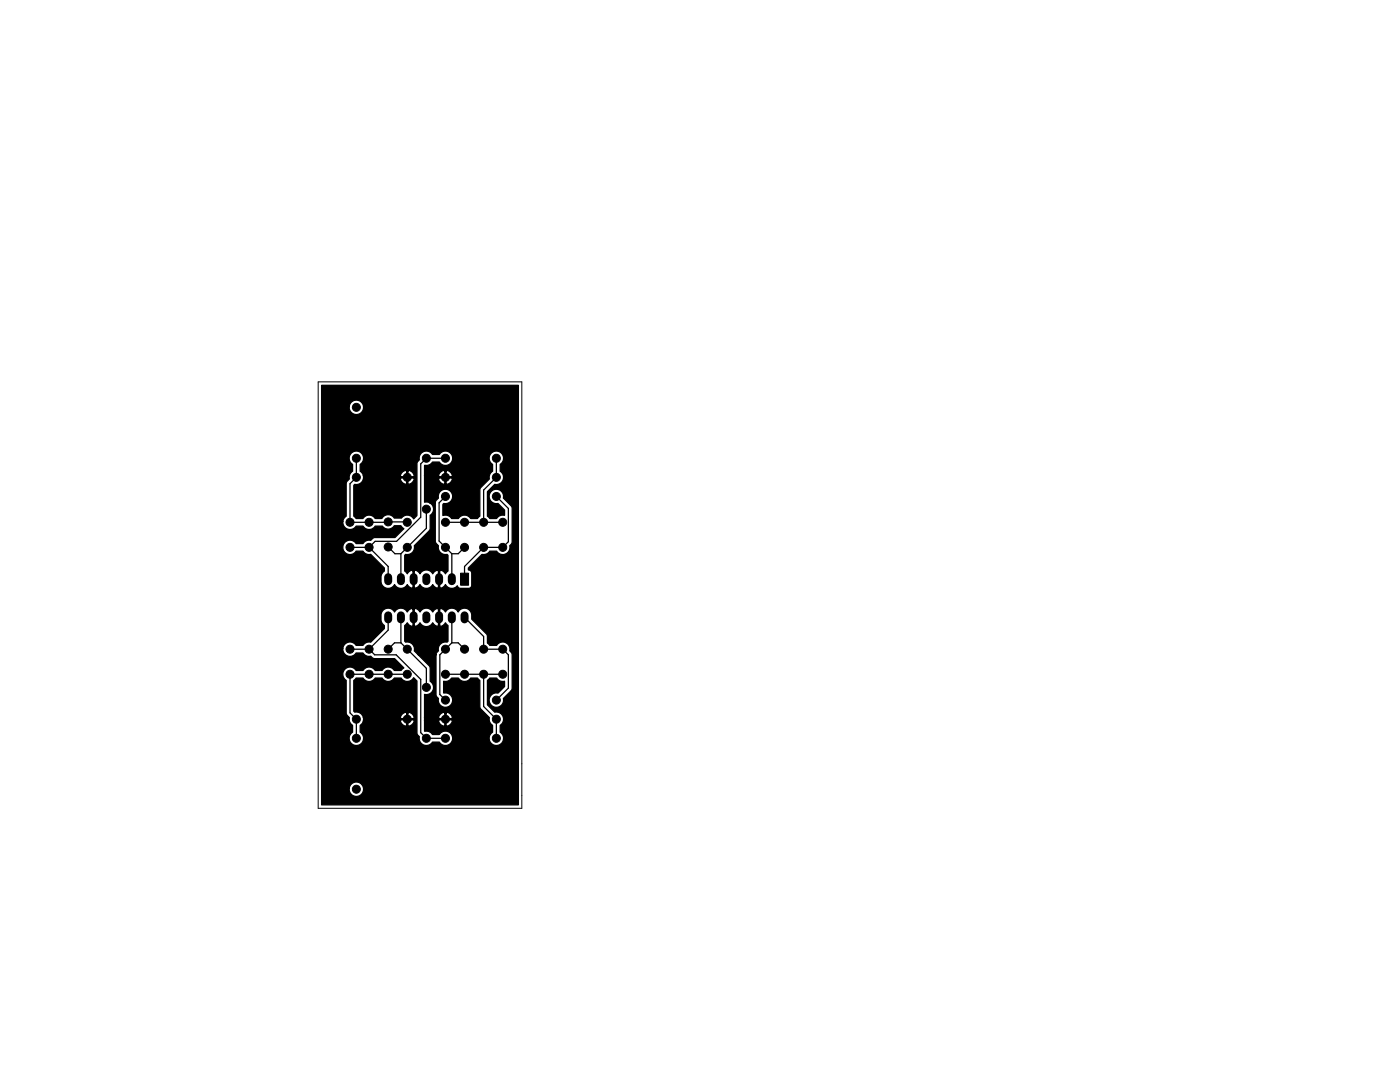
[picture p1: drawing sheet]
<svg xmlns="http://www.w3.org/2000/svg" width="279mm" height="216mm" viewBox="0 0 279 216" stroke-linecap="round" stroke-linejoin="round" font-family="sans-serif">
<path d="M63.5 76.2h40.6v85.1h-40.6z" fill="none" stroke="#000" stroke-width=".2"/>
<g fill="none" stroke="#000" stroke-width="1.6">
<path d="M77.5 115.2v.8M80 115.2v.8M82.5 115.2v.8M85.1 115.2v.8M87.6 115.2v.8M90.2 115.2v.8M77.5 122.8v.8M80 122.8v.8M82.5 122.8v.8M85.1 122.8v.8M87.6 122.8v.8M90.2 122.8v.8"/>
<path d="M92.7 122.8v.8"/>
</g>
<g fill="#000" stroke="#000" stroke-width=".2">
<path d="M91.9 114.4h1.6v2.4h-1.6z"/>
<circle cx="71.1" cy="91.4" r=".8"/>
<circle cx="71.1" cy="95.2" r=".8"/>
<circle cx="71.1" cy="81.3" r=".8"/>
<circle cx="81.3" cy="95.2" r=".8"/>
<circle cx="85.1" cy="91.4" r=".8"/>
<circle cx="88.9" cy="99.1" r=".8"/>
<circle cx="88.9" cy="91.4" r=".8"/>
<circle cx="88.9" cy="95.2" r=".8"/>
<circle cx="99.1" cy="95.2" r=".8"/>
<circle cx="99.1" cy="91.4" r=".8"/>
<circle cx="99.1" cy="99.1" r=".8"/>
<circle cx="69.8" cy="104.2" r=".8"/>
<circle cx="69.8" cy="109.2" r=".8"/>
<circle cx="73.7" cy="104.2" r=".8"/>
<circle cx="73.7" cy="109.2" r=".8"/>
<circle cx="77.5" cy="109.1" r=".8"/>
<circle cx="77.5" cy="104.1" r=".8"/>
<circle cx="81.3" cy="104.2" r=".8"/>
<circle cx="81.3" cy="109.2" r=".8"/>
<circle cx="85.1" cy="101.6" r=".8"/>
<circle cx="88.9" cy="104.2" r=".8"/>
<circle cx="88.9" cy="109.2" r=".8"/>
<circle cx="92.7" cy="104.2" r=".8"/>
<circle cx="92.7" cy="109.2" r=".8"/>
<circle cx="96.5" cy="104.2" r=".8"/>
<circle cx="96.5" cy="109.2" r=".8"/>
<circle cx="100.3" cy="104.2" r=".8"/>
<circle cx="100.3" cy="109.2" r=".8"/>
<circle cx="69.8" cy="134.5" r=".8"/>
<circle cx="69.8" cy="129.5" r=".8"/>
<circle cx="73.7" cy="134.5" r=".8"/>
<circle cx="73.7" cy="129.5" r=".8"/>
<circle cx="77.5" cy="129.5" r=".8"/>
<circle cx="77.5" cy="134.5" r=".8"/>
<circle cx="81.3" cy="134.5" r=".8"/>
<circle cx="81.3" cy="129.5" r=".8"/>
<circle cx="85.1" cy="137.2" r=".8"/>
<circle cx="88.9" cy="139.7" r=".8"/>
<circle cx="88.9" cy="129.5" r=".8"/>
<circle cx="88.9" cy="134.5" r=".8"/>
<circle cx="92.7" cy="134.5" r=".8"/>
<circle cx="92.7" cy="129.5" r=".8"/>
<circle cx="96.5" cy="134.5" r=".8"/>
<circle cx="96.5" cy="129.5" r=".8"/>
<circle cx="99.1" cy="139.7" r=".8"/>
<circle cx="100.3" cy="134.5" r=".8"/>
<circle cx="100.3" cy="129.5" r=".8"/>
<circle cx="71.1" cy="147.3" r=".8"/>
<circle cx="71.1" cy="157.5" r=".8"/>
<circle cx="71.1" cy="143.5" r=".8"/>
<circle cx="81.3" cy="143.5" r=".8"/>
<circle cx="85.1" cy="147.3" r=".8"/>
<circle cx="88.9" cy="147.3" r=".8"/>
<circle cx="88.9" cy="143.5" r=".8"/>
<circle cx="99.1" cy="143.5" r=".8"/>
<circle cx="99.1" cy="147.3" r=".8"/>
</g>
<g fill="none" stroke="#000" stroke-width=".25">
<path d="M71.1 91.4v3.9l-1.3 1.2v7.7h11.5M88.9 91.4h-3.8l-1.1 1.2v10.6l-4.9 4.8h-4.2l-1.2 1.2M88.9 99.1l-1.3 1.2v7.7l2.6 2.5M99.1 99.1l2.4 2.4v6.6l-1.2 1.1h-3.8l-3.8 3.8v2.6M99.1 91.4v3.9l-2.6 2.5v6.4M69.8 109.2h3.9M73.7 109.2l3.8 3.8v2.6M77.5 109.1l1.3 1.4h1.2M80 110.5v5.1M85.1 101.6v3.8l-5.1 5.1M88.9 104.2h11.4M90.2 110.5v5.1"/>
<path d="M92.7 109.2l-1.3 1.3h-1.2M69.8 129.5h3.9M73.7 129.5l1.1 1.2h4.3l4.9 4.9v10.6l1.1 1.1h3.8M77.5 123.2v2.5l-3.8 3.8M80 123.2v5.1M80 128.3l5.1 5.1v3.8M80 128.3h-1.3l-1.2 1.2M81.3 134.5h-11.5v7.7l1.3 1.3v3.8M88.9 134.5h11.4M90.2 128.3h1.2l1.3 1.2M90.2 123.2v5.1M90.2 128.3l-2.4 2.4v7.9l1.1 1.1"/>
<path d="M92.7 123.2l3.8 3.8v2.5h3.8l1.2 1.2v6.6l-2.4 2.4M96.5 134.5v6.5l2.6 2.5v3.8"/>
</g>
<path d="M64.2 76.9h39.3v83.7h-39.3v-3.3h5.5v.3a1.44 1.44 0 0 0 2.2 1.1 1.44 1.44 0 0 0 0-2.4 1.44 1.44 0 0 0-2.2 1h-5.5v-27.9h4.2v.3a1.44 1.44 0 0 0 1.1 1.2 1.44 1.44 0 0 0 1.6-.6h1.3l.6 .5 1 .1 .6 .5h4.2l1.8 1.9-.5 .5h-1.4a1.43 1.43 0 0 0-2.4 0h-1.4l-.1-.2a1.43 1.43 0 0 0-2.4 .2h-1.3l-.1-.2a1.44 1.44 0 0 0-2.2 0 1.44 1.44 0 0 0 .3 2.2v6.6l.6 .8 .1 1 .6 .5v1.4a1.44 1.44 0 0 0-.4 2.2 1.44 1.44 0 0 0 2.2 0 1.44 1.44 0 0 0-.3-2.2v-1.4l.3-.3 .3-.5h7.4l.3 .6a.77 .77 0 0 0 1 .3v-1.2h.2v1.2l.2 .1 .5-.2 .4-.5 .2-.3-.2-.3h-2.5l-.1 .3h-7.4v-.7h7.4l.1 .2h1.2v-1.2h.2v1.2h1.1a.95 .95 0 0 0-1.1-1.2 1.17 1.17 0 0 0-1.5 1l-7.4-.1a1.43 1.43 0 0 0-1.7-1l-.2-.2v-6.1l.5-.5h1.3a1.43 1.43 0 0 0 2.5 0h1.4l.1 .2a1.43 1.43 0 0 0 2.3-.2h1.4l.1 .2a1.44 1.44 0 0 0 2.4-.3l.6 .7v10.3l.1 .4 .4 .4a1.43 1.43 0 0 0 .8 1.7 1.43 1.43 0 0 0 1.8-.6h1.4l.1 .1a1.44 1.44 0 0 0 2.1 .1 1.44 1.44 0 0 0-.1-2.1 1.44 1.44 0 0 0-2.1 .4h-1.4l-.5-.6-1-.1-.1-2h2.8l.3 .6a.77 .77 0 0 0 1 .3v-1.2h.2v1.2l.2 .1 .6-.2 .3-.5 .2-.3-.1-.3h-2.6l-.1 .3h-2.8v-.7h2.8l.1 .2h1.2v-1.2h.2v1.2h1.2a.95 .95 0 0 0-1.2-1.2 1.17 1.17 0 0 0-1.5 1h-2.8v-4.6a1.44 1.44 0 0 0 1.7-.9 1.44 1.44 0 0 0-.6-1.8v-2.8l-2.3-2.4h3.5v7.9l.1 .4 .4 .4a1.45 1.45 0 0 0 1.4 1.7 1.45 1.45 0 0 0 1.5-1.6 1.45 1.45 0 0 0-1.9-1.2v-2.4h.8l.8-.6h1.4l.1 .2a1.43 1.43 0 0 0 2.3-.2h1.4l.5 .5v5.3l.2 .4 1.7 1.7 .1 1 .5 .5v1.4a1.44 1.44 0 0 0-.3 2.2 1.44 1.44 0 0 0 2.2 0 1.44 1.44 0 0 0-.4-2.2v-1.4l.2-.1a1.44 1.44 0 0 0 .4-1.7 1.44 1.44 0 0 0-1.7-.8l-1.4-1.4v-4.9l.4-.5h1.4l.8 .6h.8v1.1l-1.3 1.3h-.2a1.44 1.44 0 0 0-1.6 1.4 1.44 1.44 0 0 0 1.6 1.4 1.44 1.44 0 0 0 1.3-1.7l1.5-1.6 .2-.3v-6.8l-.1-.5-.4-.3 .1-.2a1.44 1.44 0 0 0-1-1.5 1.44 1.44 0 0 0-1.7 .6h-1.4l-.4-.5-.1-1.7-3.1-3v-.9a1.43 1.43 0 0 0-1.1-1.3 1.43 1.43 0 0 0-1.6 .7 1.43 1.43 0 0 0-2.5 0l-.3-.4a.55 .55 0 0 0-.8-.2v3.4l.2 .1 .3-.1 .6-.6 .5 .5v3.2l-.2 .1h-.2a1.43 1.43 0 0 0-1.5 1.8l-.4 .3-.1 .5h-3.5l-.8-.8v-.2a1.43 1.43 0 0 0-1.7-1.6l-.2-.1v-3.2l.5-.5 .3 .4a.55 .55 0 0 0 .8 .2v-3.4h.3v3.4l.3 .1 .5-.3 .3-.4 .1 .1a1.43 1.43 0 0 0 2.5-.1l.3 .4a.55 .55 0 0 0 .8 .2v-3.4l-.3-.1-.5 .3-.3 .4-.1-.1a1.43 1.43 0 0 0-2.5 .1l-.3-.4a.84 .84 0 0 0-1.1-.2 .92 .92 0 0 0-1.1 .6 1.43 1.43 0 0 0-2.6 0 1.43 1.43 0 0 0-1.5-.7 1.43 1.43 0 0 0-1.2 1.3 2.12 2.12 0 0 0 .5 1.9l.2 .2v.6l-2.7 2.7-1 .2-.6 .5h-1.3a1.44 1.44 0 0 0-1.6-.7 1.44 1.44 0 0 0-1.1 1.3h-4.2v-25.3h4.2v.3a1.44 1.44 0 0 0 1.1 1.2 1.44 1.44 0 0 0 1.6-.6h1.3l.1 .1a1.43 1.43 0 0 0 2.4-.1l1.5 .1a1.43 1.43 0 0 0 2.3-.2h1.3l.6 .6-1.8 1.8h-4.1l-.7 .5-1 .1-.6 .6h-1.3a1.44 1.44 0 0 0-2.2-.4 1.44 1.44 0 0 0 0 2.2 1.44 1.44 0 0 0 2.2-.3h1.3l.6 .5 1 .1 2.7 2.7v.6l-.4 .5-.3 .7a2.12 2.12 0 0 0 .5 1.9 1.43 1.43 0 0 0 2.2-.4 1.43 1.43 0 0 0 2.6 0l.3 .5a.55 .55 0 0 0 .8 .1v-3.3h.3v3.3l.3 .1 .5-.2 .3-.5 .1 .2a1.43 1.43 0 0 0 2.5-.2l.3 .5a.55 .55 0 0 0 .8 .1v-3.3l-.3-.1-.5 .3-.3 .4-.1-.1a1.43 1.43 0 0 0-2.5 .1l-.3-.4a.84 .84 0 0 0-1.1-.2 .92 .92 0 0 0-1.1 .6l-.5-.6v-3.1l.2-.2a1.43 1.43 0 0 0 1.7-1.7l3-3.1 .2-.4-.1-2.6 .2-.1a1.44 1.44 0 0 0-.2-2.4h1.1v7.7l.1 .4 .5 .5v.2a1.43 1.43 0 0 0 1.7 1.5l.2 .2v3.1l-.5 .6-.3-.4a.55 .55 0 0 0-.8-.2v3.3l.3 .1 .5-.2 .3-.5 .1 .2a1.43 1.43 0 0 0 2.3 .1 .63 .63 0 0 0 .6 .5h1.7l.4-.3 .1-2.7a.64 .64 0 0 0-.6-.7v-.4l2.7-2.7 1-.1 .5-.5h1.4a1.43 1.43 0 0 0 1.8 .6 1.43 1.43 0 0 0 .8-1.7l.4-.4 .1-.4v-6.8l-.2-.4-1.5-1.5v-.2a1.44 1.44 0 0 0-1.4-1.6 1.44 1.44 0 0 0-1.5 1.6 1.44 1.44 0 0 0 1.8 1.3l1.3 1.3v1h-.8l-.8 .7h-1.4l-.4-.5v-4.9l1.4-1.5 .2 .1a1.44 1.44 0 0 0 1.5-1 1.44 1.44 0 0 0-.6-1.7v-1.3l.2-.1a1.44 1.44 0 0 0 .1-2.2 1.44 1.44 0 0 0-2.2 .1 1.44 1.44 0 0 0 .4 2.2v1.3l-.5 .6-.1 1-1.7 1.6-.2 .4v5.4l-.5 .5h-1.4l-.1-.2a1.43 1.43 0 0 0-2.3 .2h-1.4l-.8-.7-.9 .1v-2.3l.2-.1h.2a1.44 1.44 0 0 0 1.5-1.4 1.44 1.44 0 0 0-1.6-1.5 1.44 1.44 0 0 0-1.2 1.8l-.5 .5-.1 .4-2.2-.1v-4.6h2.8l.3 .6a.77 .77 0 0 0 1 .3v-1.1h.2v1.1l.2 .1 .6-.2 .3-.4 .2-.4-.1-.2h-2.6l-.1 .2h-2.8v-.7h2.8l.1 .2h1.2v-1.1h.2v1.1h1.2a.95 .95 0 0 0-1.2-1.1 1.17 1.17 0 0 0-1.5 .9h-2.8v-2a1.57 1.57 0 0 0 1.6-.7h1.4l.1 .2a1.44 1.44 0 0 0 2.1 .1 1.44 1.44 0 0 0-.1-2.2 1.44 1.44 0 0 0-2.1 .4h-1.4l-.1-.2a1.44 1.44 0 0 0-1.7-.4 1.44 1.44 0 0 0-.8 1.7l-.4 .3-.1 .5v10.3l-.6 .6a1.44 1.44 0 0 0-2.5-.1h-1.4l-.1-.2a1.44 1.44 0 0 0-2.4 .3h-1.3l-.1-.2a1.43 1.43 0 0 0-2.4 .2h-1.3l-.5-.5v-6.2l.2-.2a1.42 1.42 0 0 0 1.7-1h7.4l.3 .6a.77 .77 0 0 0 1 .3v-1.1h.2v1.1l.2 .1 .5-.2 .4-.4 .2-.4-.2-.2h-2.5l-.1 .2h-7.4v-.7h7.4l.1 .2h1.2v-1.1h.2v1.1h1.1a.95 .95 0 0 0-1.1-1.1 1.17 1.17 0 0 0-1.5 .9h-7.4l-.3-.6-.3-.3v-1.3l.1-.1a1.44 1.44 0 0 0 .1-2.2 1.44 1.44 0 0 0-2.1 .1 1.44 1.44 0 0 0 .4 2.2v1.3l-.6 .6-.1 1-.6 .8v6.6l-.5 .5-.2 .6h-4.2v-23h5.5v.3a1.44 1.44 0 0 0 2.2 1.1 1.44 1.44 0 0 0 0-2.4 1.44 1.44 0 0 0-2.2 1h-5.5z" fill="#000" stroke="#000" stroke-width=".25"/>
</svg>
